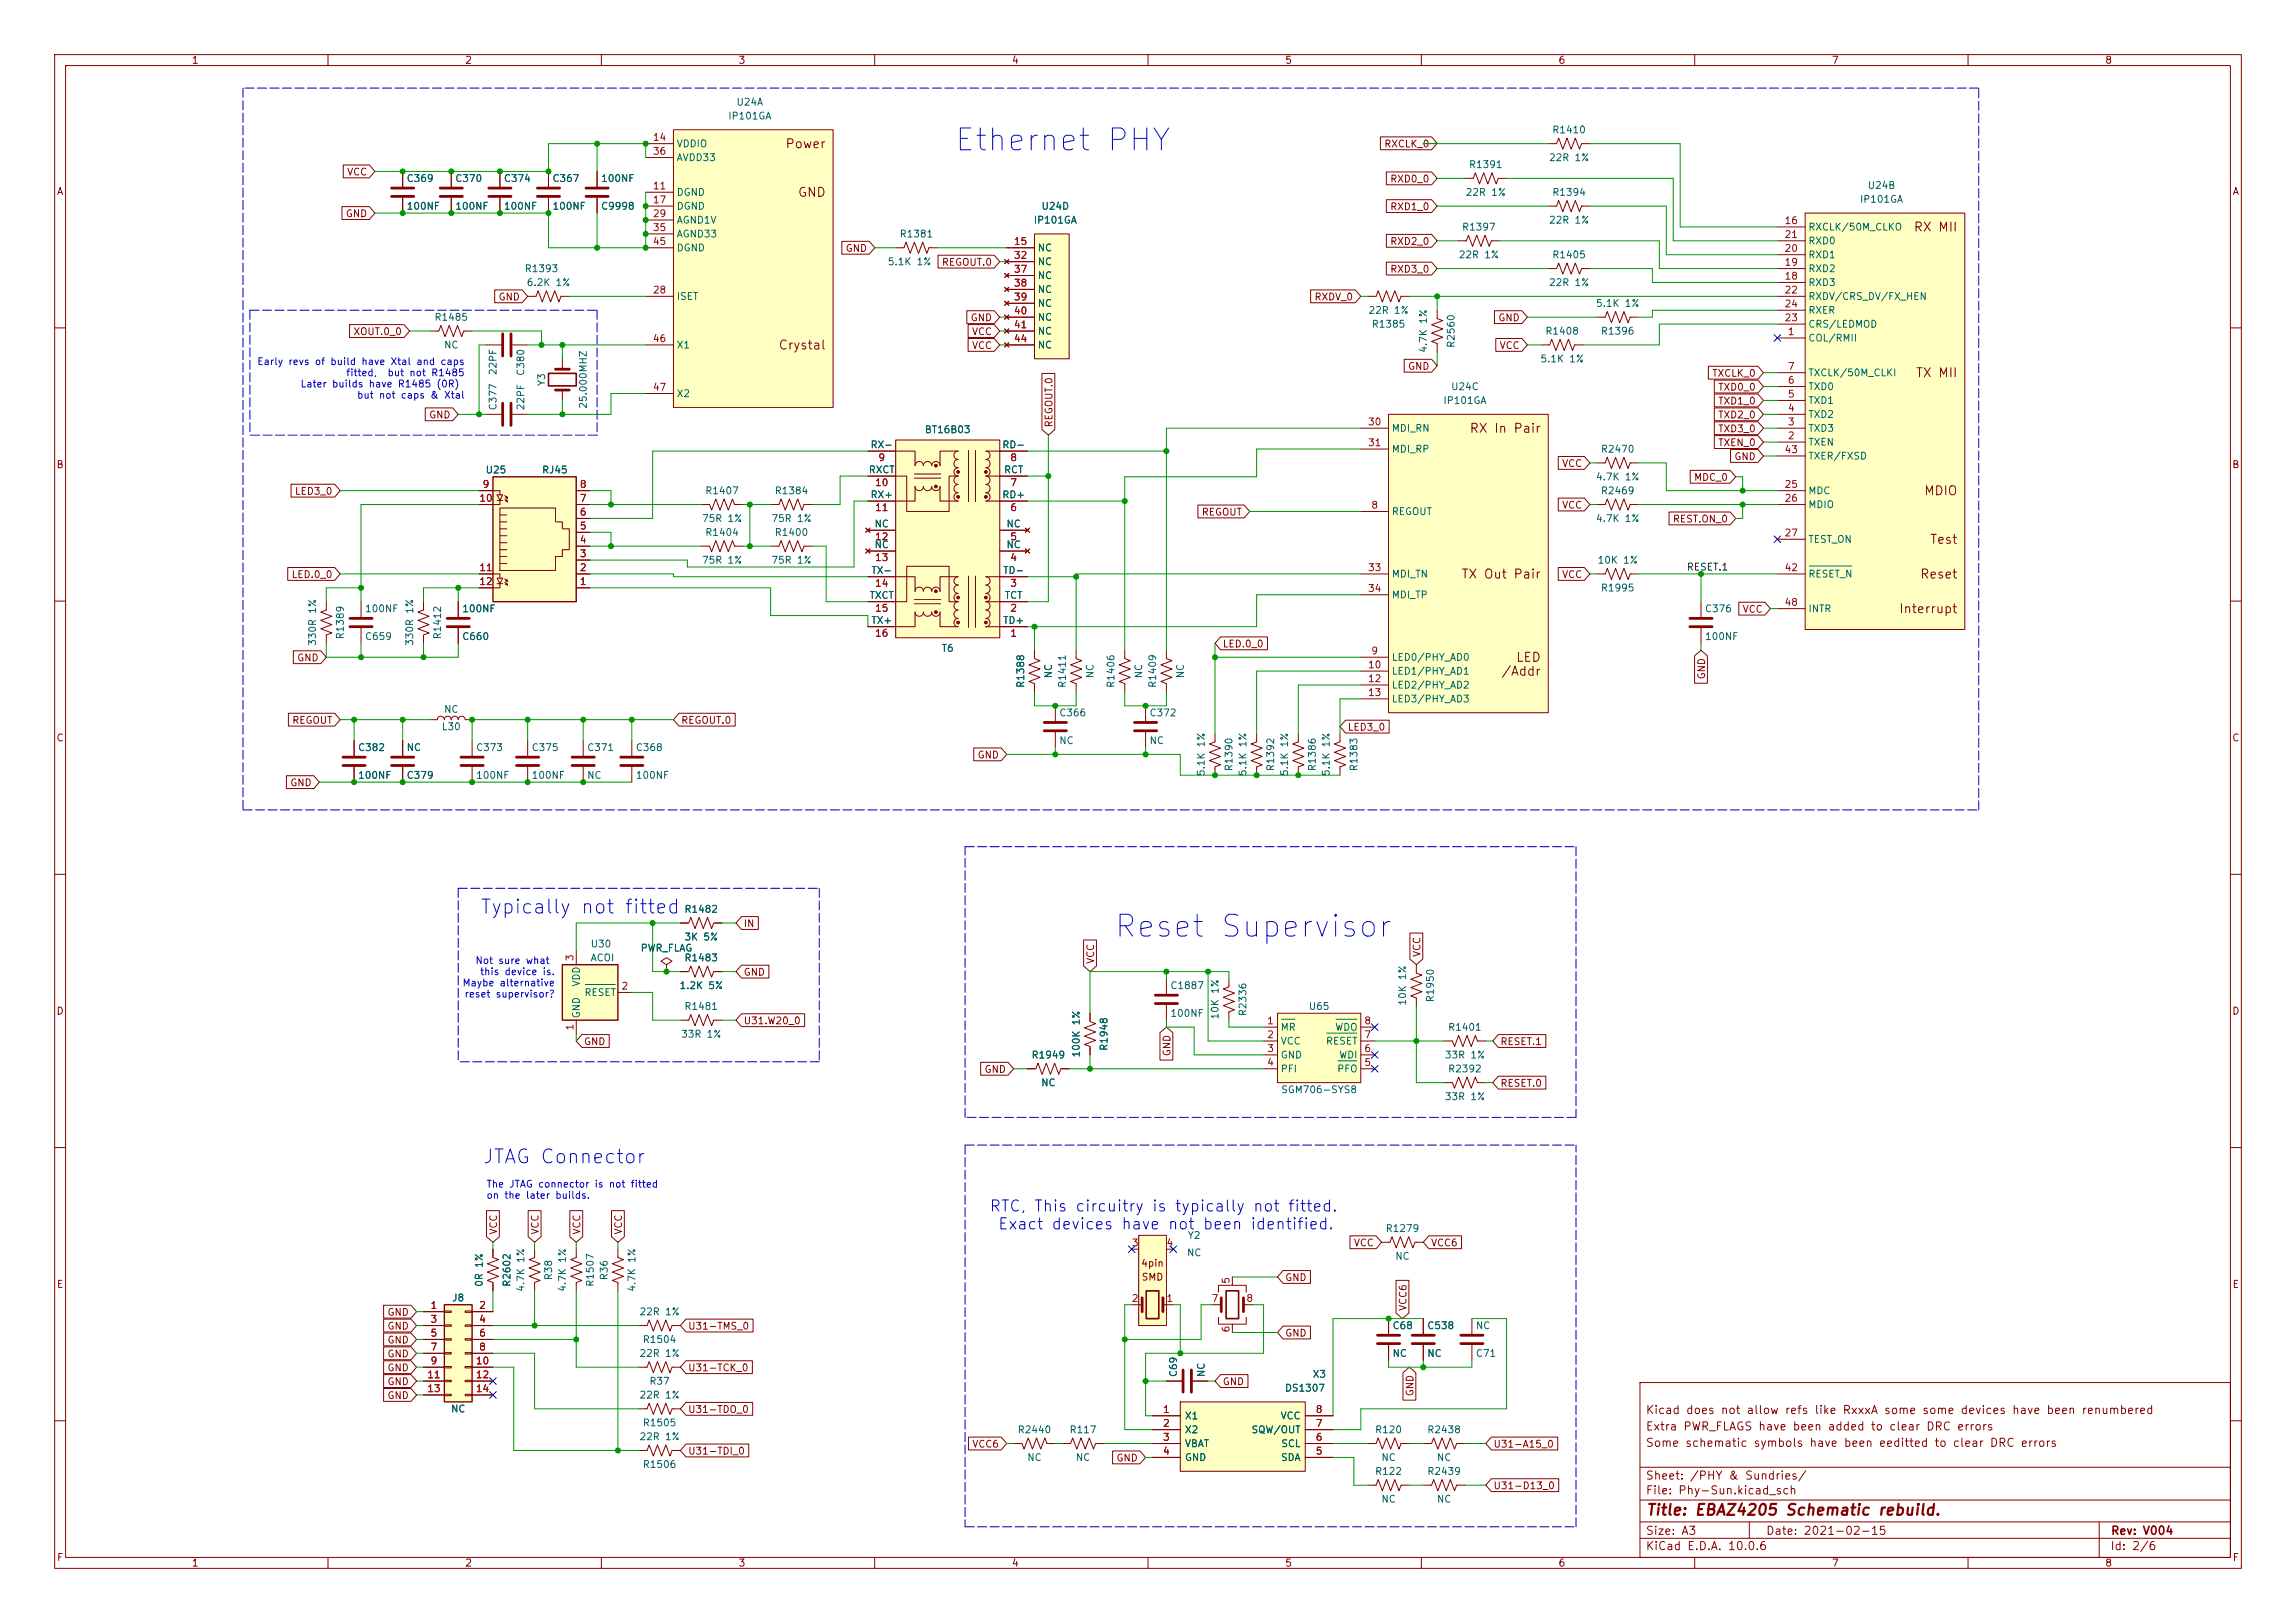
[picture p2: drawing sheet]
<svg xmlns="http://www.w3.org/2000/svg" width="420mm" height="297mm" viewBox="0 0 420 297" stroke-linecap="round" stroke-linejoin="round" font-family="sans-serif">
<defs><g id="words">
<g font-size="4" fill="#0000c2">
<text x="174.3" y="28.6">Ethernet PHY</text>
<text x="203.5" y="172.5">Reset Supervisor</text>
</g>
<g font-size="2.5" fill="#0000c2">
<text x="87.7" y="167.8">Typically not fitted</text>
<text x="88.1" y="213.6">JTAG Connector</text>
</g>
<g font-size="2" fill="#0000c2">
<text x="180.9" y="222.2">RTC, This circuitry is typically not fitted.</text>
<text x="182.4" y="225.5">Exact devices have not been identified.</text>
</g>
<text font-size="2" fill="#840000" x="301" y="277.8">Title: EBAZ4205 Schematic rebuild.</text>
<g font-size="1.7" fill="#840000">
<text x="143.6" y="27.5">Power</text>
<text x="145.8" y="36.4">GND</text>
<text x="349.9" y="42.8">RX MII</text>
<text x="142.3" y="64.4">Crystal</text>
<text x="350.3" y="69.5">TX MII</text>
<text x="268.7" y="79.6">RX In Pair</text>
<text x="351.8" y="91">MDIO</text>
<text x="352.9" y="99.9">Test</text>
<text x="267.2" y="106.3">TX Out Pair</text>
<text x="351.1" y="106.3">Reset</text>
<text x="347.3" y="112.6">Interrupt</text>
<text x="274.5" y="124.1">/Addr</text>
<text x="277.2" y="121.5">LED</text>
</g>
<g font-size="1.5" fill="#840000">
<text x="300.9" y="262.1">Extra PWR_FLAGS have been added to clear DRC errors</text>
<text x="300.9" y="259.1">Kicad does not allow refs like RxxxA some some devices have been renumbered</text>
<text x="300.9" y="265.1">Some schematic symbols have been eeditted to clear DRC errors</text>
<text x="300.9" y="273.8">File: Phy-Sun.kicad_sch</text>
<text x="300.9" y="271.1">Sheet: /PHY &amp; Sundries/</text>
<text x="300.9" y="281.2">Size: A3</text>
<text x="322.9" y="281.2">Date: 2021-02-15</text>
<text x="386" y="281.2">Rev: V004</text>
<text x="300.9" y="284">KiCad E.D.A. 10.0.6</text>
<text x="385.9" y="284">Id: 2/6</text>
</g>
<g font-size="1.3" fill="#840000">
<text x="35" y="12">1</text>
<text x="85" y="12">2</text>
<text x="135" y="12">3</text>
<text x="185" y="12">4</text>
<text x="235" y="12">5</text>
<text x="285" y="12">6</text>
<text x="335" y="12">7</text>
<text x="385" y="12">8</text>
<text x="253.1" y="27.3">RXCLK_0</text>
<text x="10.3" y="36">A</text>
<text x="63.4" y="32.4">VCC</text>
<text x="254.2" y="33.7">RXD0_0</text>
<text x="408.3" y="36">A</text>
<text x="63.1" y="40">GND</text>
<text x="254.2" y="38.8">RXD1_0</text>
<text x="154.6" y="46.4">GND</text>
<text x="254.2" y="45.1">RXD2_0</text>
<text x="172.2" y="48.9">REGOUT.0</text>
<text x="254.2" y="50.2">RXD3_0</text>
<text x="91.1" y="55.3">GND</text>
<text x="177.4" y="59.1">GND</text>
<text x="240.3" y="55.3">RXDV_0</text>
<text x="274" y="59.1">GND</text>
<text x="64.5" y="61.6">XOUT.0_0</text>
<text x="177.7" y="64.2">VCC</text>
<text x="177.7" y="61.6">VCC</text>
<text x="274.2" y="64.2">VCC</text>
<text x="257.5" y="68">GND</text>
<text x="313.1" y="69.3">TXCLK_0</text>
<text x="314.2" y="71.8">TXD0_0</text>
<text x="78.4" y="76.9">GND</text>
<text x="314.2" y="74.3">TXD1_0</text>
<text x="314.2" y="76.9">TXD2_0</text>
<text x="192.8" y="78.3" transform="rotate(-90 192.8 78.3)">REGOUT.0</text>
<text x="314.2" y="79.4">TXD3_0</text>
<text x="314.2" y="82">TXEN_0</text>
<text x="10.2" y="86">B</text>
<text x="285.6" y="85.8">VCC</text>
<text x="309.8" y="88.3">MDC_0</text>
<text x="317.1" y="84.5">GND</text>
<text x="408.2" y="86">B</text>
<text x="53.8" y="90.8">LED3_0</text>
<text x="219.7" y="94.7">REGOUT</text>
<text x="285.6" y="93.4">VCC</text>
<text x="305.9" y="95.9">REST.ON_0</text>
<text x="53.2" y="106.1">LED.0_0</text>
<text x="285.6" y="106.1">VCC</text>
<text x="318.7" y="112.4">VCC</text>
<text x="223.6" y="118.8">LED.0_0</text>
<text x="54.3" y="121.3">GND</text>
<text x="312.2" y="124.4" transform="rotate(-90 312.2 124.4)">GND</text>
<text x="10.2" y="136">C</text>
<text x="53.4" y="132.8">REGOUT</text>
<text x="124.5" y="132.8">REGOUT.0</text>
<text x="246.4" y="134">LED3_0</text>
<text x="408.2" y="136">C</text>
<text x="178.7" y="139.1">GND</text>
<text x="53" y="144.2">GND</text>
<text x="135.9" y="170">IN</text>
<text x="135.9" y="178.9">GND</text>
<text x="200.4" y="176.5" transform="rotate(-90 200.4 176.5)">VCC</text>
<text x="260.1" y="175.2" transform="rotate(-90 260.1 175.2)">VCC</text>
<text x="10.2" y="186">D</text>
<text x="408.2" y="186">D</text>
<text x="106.7" y="191.6">GND</text>
<text x="135.9" y="187.7">U31.W20_0</text>
<text x="274.4" y="191.6">RESET.1</text>
<text x="180" y="196.6">GND</text>
<text x="214.4" y="193.4" transform="rotate(-90 214.4 193.4)">GND</text>
<text x="274.4" y="199.2">RESET.0</text>
<text x="91.2" y="226" transform="rotate(-90 91.2 226)">VCC</text>
<text x="98.8" y="226" transform="rotate(-90 98.8 226)">VCC</text>
<text x="106.5" y="226" transform="rotate(-90 106.5 226)">VCC</text>
<text x="114.1" y="226" transform="rotate(-90 114.1 226)">VCC</text>
<text x="208.6" y="232.1">4pin</text>
<text x="247.5" y="228.4">VCC</text>
<text x="261.7" y="228.4">VCC6</text>
<text x="10.3" y="236">E</text>
<text x="208.7" y="234.6">SMD</text>
<text x="235" y="234.7">GND</text>
<text x="257.6" y="240" transform="rotate(-90 257.6 240)">VCC6</text>
<text x="408.3" y="236">E</text>
<text x="70.8" y="243.6">GND</text>
<text x="70.8" y="241.1">GND</text>
<text x="125.8" y="243.6">U31-TMS_0</text>
<text x="235" y="244.9">GND</text>
<text x="70.8" y="246.2">GND</text>
<text x="70.8" y="248.7">GND</text>
<text x="70.8" y="251.2">GND</text>
<text x="125.8" y="251.2">U31-TCK_0</text>
<text x="70.8" y="256.3">GND</text>
<text x="70.8" y="253.8">GND</text>
<text x="223.6" y="253.8">GND</text>
<text x="258.9" y="255.6" transform="rotate(-90 258.9 255.6)">GND</text>
<text x="125.8" y="258.9">U31-TDO_0</text>
<text x="125.8" y="266.5">U31-TDI_0</text>
<text x="177.8" y="265.2">VCC6</text>
<text x="204.1" y="267.8">GND</text>
<text x="273.1" y="265.2">U31-A15_0</text>
<text x="273.1" y="272.8">U31-D13_0</text>
<text x="10.3" y="286">F</text>
<text x="35" y="287">1</text>
<text x="85" y="287">2</text>
<text x="135" y="287">3</text>
<text x="185" y="287">4</text>
<text x="235" y="287">5</text>
<text x="285" y="287">6</text>
<text x="335" y="287">7</text>
<text x="385" y="287">8</text>
<text x="408.3" y="286">F</text>
</g>
<g font-size="1.3" fill="#006464">
<text x="133.1" y="22.2">IP101GA</text>
<text x="134.6" y="19.6">U24A</text>
<text x="123.7" y="27.3">VDDIO</text>
<text x="123.7" y="29.8">AVDD33</text>
<text x="283.2" y="29.8">22R 1%</text>
<text x="283.8" y="24.7">R1410</text>
<text x="74.3" y="33.6">C369</text>
<text x="83.2" y="33.6">C370</text>
<text x="92.1" y="33.6">C374</text>
<text x="100.9" y="33.6">C367</text>
<text x="109.8" y="33.6">100NF</text>
<text x="268.6" y="31.1">R1391</text>
<text x="341.5" y="34.9">U24B</text>
<text x="74.3" y="38.7">100NF</text>
<text x="83.2" y="38.7">100NF</text>
<text x="92.1" y="38.7">100NF</text>
<text x="100.9" y="38.7">100NF</text>
<text x="109.8" y="38.7">C9998</text>
<text x="123.7" y="36.1">DGND</text>
<text x="123.7" y="38.7">DGND</text>
<text x="123.7" y="41.2">AGND1V</text>
<text x="189" y="41.2">IP101GA</text>
<text x="190.4" y="38.7">U24D</text>
<text x="268" y="36.1">22R 1%</text>
<text x="283.2" y="41.2">22R 1%</text>
<text x="283.8" y="36.1">R1394</text>
<text x="340.1" y="37.4">IP101GA</text>
<text x="123.7" y="43.8">AGND33</text>
<text x="123.7" y="46.3">DGND</text>
<text x="164.5" y="43.8">R1381</text>
<text x="189.7" y="46.3">NC</text>
<text x="266.7" y="47.6">22R 1%</text>
<text x="267.3" y="42.5">R1397</text>
<text x="283.8" y="47.6">R1405</text>
<text x="330.7" y="42.5">RXCLK/50M_CLKO</text>
<text x="330.7" y="47.6">RXD1</text>
<text x="330.7" y="45">RXD0</text>
<text x="95.9" y="50.1">R1393</text>
<text x="96.2" y="52.7">6.2K 1%</text>
<text x="162.3" y="48.8">5.1K 1%</text>
<text x="189.7" y="48.8">NC</text>
<text x="189.7" y="51.4">NC</text>
<text x="189.7" y="53.9">NC</text>
<text x="283.2" y="52.7">22R 1%</text>
<text x="330.7" y="52.7">RXD3</text>
<text x="330.7" y="50.1">RXD2</text>
<text x="79.4" y="59">R1485</text>
<text x="123.7" y="55.2">ISET</text>
<text x="189.7" y="56.5">NC</text>
<text x="189.7" y="59">NC</text>
<text x="250.2" y="57.7">22R 1%</text>
<text x="291.8" y="56.5">5.1K 1%</text>
<text x="330.7" y="55.2">RXDV/CRS_DV/FX_HEN</text>
<text x="330.7" y="57.7">RXER</text>
<text x="81.1" y="64.1">NC</text>
<text x="123.7" y="64.1">X1</text>
<text x="189.7" y="61.5">NC</text>
<text x="189.7" y="64.1">NC</text>
<text x="250.8" y="60.3">R1385</text>
<text x="261.3" y="64.7" transform="rotate(-90 261.3 64.7)">4.7K 1%</text>
<text x="266.4" y="63.8" transform="rotate(-90 266.4 63.8)">R2560</text>
<text x="282.6" y="61.5">R1408</text>
<text x="292.7" y="61.5">R1396</text>
<text x="330.7" y="62.8">COL/RMII</text>
<text x="330.7" y="60.3">CRS/LEDMOD</text>
<text x="91.1" y="68.8" transform="rotate(-90 91.1 68.8)">22PF</text>
<text x="96.2" y="68.9" transform="rotate(-90 96.2 68.9)">C380</text>
<text x="100" y="70.7" transform="rotate(-90 100 70.7)">Y3</text>
<text x="265.3" y="71.7">U24C</text>
<text x="281.7" y="66.6">5.1K 1%</text>
<text x="330.7" y="71.7">TXD0</text>
<text x="330.7" y="69.2">TXCLK/50M_CLKI</text>
<text x="91.1" y="75.2" transform="rotate(-90 91.1 75.2)">C377</text>
<text x="96.2" y="75.2" transform="rotate(-90 96.2 75.2)">22PF</text>
<text x="107.6" y="74.9" transform="rotate(-90 107.6 74.9)">25.000MHZ</text>
<text x="123.7" y="73">X2</text>
<text x="263.9" y="74.2">IP101GA</text>
<text x="330.7" y="76.8">TXD2</text>
<text x="330.7" y="74.2">TXD1</text>
<text x="159.1" y="82.3">RX-</text>
<text x="169.1" y="79.6">BT16B03</text>
<text x="183.2" y="82.3">RD-</text>
<text x="254.5" y="79.3">MDI_RN</text>
<text x="254.5" y="83.1">MDI_RP</text>
<text x="292.7" y="83.1">R2470</text>
<text x="330.7" y="81.9">TXEN</text>
<text x="330.7" y="79.3">TXD3</text>
<text x="88.7" y="86.9">U25</text>
<text x="99" y="86.9">RJ45</text>
<text x="158.8" y="86.9">RXCT</text>
<text x="183.5" y="86.9">RCT</text>
<text x="291.8" y="88.2">4.7K 1%</text>
<text x="330.7" y="84.4">TXER/FXSD</text>
<text x="128.3" y="95.8">75R 1%</text>
<text x="128.9" y="90.8">R1407</text>
<text x="141" y="95.8">75R 1%</text>
<text x="141.6" y="90.8">R1384</text>
<text x="159.1" y="91.5">RX+</text>
<text x="183.2" y="91.5">RD+</text>
<text x="254.5" y="94.6">REGOUT</text>
<text x="291.8" y="95.8">4.7K 1%</text>
<text x="292.7" y="90.8">R2469</text>
<text x="330.7" y="90.8">MDC</text>
<text x="330.7" y="93.3">MDIO</text>
<text x="128.9" y="98.4">R1404</text>
<text x="141.6" y="98.4">R1400</text>
<text x="159.9" y="96.8">NC</text>
<text x="159.9" y="100.6">NC</text>
<text x="184" y="100.6">NC</text>
<text x="184" y="96.8">NC</text>
<text x="330.7" y="99.6">TEST_ON</text>
<text x="128.3" y="103.5">75R 1%</text>
<text x="141" y="103.5">75R 1%</text>
<text x="159.3" y="105.3">TX-</text>
<text x="183.4" y="105.3">TD-</text>
<text x="254.5" y="106">MDI_TN</text>
<text x="292.1" y="103.5">10K 1%</text>
<text x="330.7" y="106">RESET_N</text>
<text x="66.7" y="112.3">100NF</text>
<text x="84.4" y="112.3">100NF</text>
<text x="159" y="109.9">TXCT</text>
<text x="183.7" y="109.9">TCT</text>
<text x="254.5" y="109.8">MDI_TP</text>
<text x="292.7" y="108.5">R1995</text>
<text x="311.8" y="112.3">C376</text>
<text x="330.7" y="112.3">INTR</text>
<text x="58.1" y="118.3" transform="rotate(-90 58.1 118.3)">330R 1%</text>
<text x="63.2" y="117.1" transform="rotate(-90 63.2 117.1)">R1389</text>
<text x="66.7" y="117.4">C659</text>
<text x="75.9" y="118.3" transform="rotate(-90 75.9 118.3)">330R 1%</text>
<text x="81" y="117.1" transform="rotate(-90 81 117.1)">R1412</text>
<text x="84.4" y="117.4">C660</text>
<text x="159.3" y="114.5">TX+</text>
<text x="172.1" y="119.6">T6</text>
<text x="183.4" y="114.5">TD+</text>
<text x="311.8" y="117.4">100NF</text>
<text x="187.7" y="126" transform="rotate(-90 187.7 126)">R1388</text>
<text x="192.7" y="124.2" transform="rotate(-90 192.7 124.2)">NC</text>
<text x="195.3" y="126" transform="rotate(-90 195.3 126)">R1411</text>
<text x="200.4" y="124.2" transform="rotate(-90 200.4 124.2)">NC</text>
<text x="204.2" y="126" transform="rotate(-90 204.2 126)">R1406</text>
<text x="209.2" y="124.2" transform="rotate(-90 209.2 124.2)">NC</text>
<text x="211.8" y="126" transform="rotate(-90 211.8 126)">R1409</text>
<text x="216.9" y="124.2" transform="rotate(-90 216.9 124.2)">NC</text>
<text x="254.5" y="121.2">LED0/PHY_AD0</text>
<text x="254.5" y="123.8">LED1/PHY_AD1</text>
<text x="81.1" y="130.8">NC</text>
<text x="193.7" y="131.4">C366</text>
<text x="210.2" y="131.4">C372</text>
<text x="254.5" y="126.3">LED2/PHY_AD2</text>
<text x="254.5" y="128.9">LED3/PHY_AD3</text>
<text x="65.4" y="137.7">C382</text>
<text x="74.3" y="137.7">NC</text>
<text x="80.7" y="133.9">L30</text>
<text x="87" y="137.7">C373</text>
<text x="97.1" y="137.7">C375</text>
<text x="107.3" y="137.7">C371</text>
<text x="116.2" y="137.7">C368</text>
<text x="193.7" y="136.5">NC</text>
<text x="210.2" y="136.5">NC</text>
<text x="65.4" y="142.8">100NF</text>
<text x="74.3" y="142.8">C379</text>
<text x="87" y="142.8">100NF</text>
<text x="97.1" y="142.8">100NF</text>
<text x="107.3" y="142.8">NC</text>
<text x="116.2" y="142.8">100NF</text>
<text x="220.7" y="142.1" transform="rotate(-90 220.7 142.1)">5.1K 1%</text>
<text x="225.8" y="141.2" transform="rotate(-90 225.8 141.2)">R1390</text>
<text x="228.3" y="142.1" transform="rotate(-90 228.3 142.1)">5.1K 1%</text>
<text x="233.4" y="141.2" transform="rotate(-90 233.4 141.2)">R1392</text>
<text x="235.9" y="142.1" transform="rotate(-90 235.9 142.1)">5.1K 1%</text>
<text x="241" y="141.2" transform="rotate(-90 241 141.2)">R1386</text>
<text x="243.5" y="142.1" transform="rotate(-90 243.5 142.1)">5.1K 1%</text>
<text x="248.6" y="141.2" transform="rotate(-90 248.6 141.2)">R1383</text>
<text x="125.1" y="167.3">R1482</text>
<text x="107.9" y="173.7">U30</text>
<text x="125.1" y="172.4">3K 5%</text>
<text x="107.9" y="176.2">ACOI</text>
<text x="117.1" y="174.4">PWR_FLAG</text>
<text x="125.1" y="176.2">R1483</text>
<text x="106.4" y="180.6" transform="rotate(-90 106.4 180.6)">VDD</text>
<text x="106.8" y="182.6">RESET</text>
<text x="124.2" y="181.3">1.2K 5%</text>
<text x="125.1" y="185.1">R1481</text>
<text x="214" y="181.3">C1887</text>
<text x="239.3" y="185.1">U65</text>
<text x="257.5" y="184.1" transform="rotate(-90 257.5 184.1)">10K 1%</text>
<text x="262.6" y="183.5" transform="rotate(-90 262.6 183.5)">R1950</text>
<text x="106.4" y="186.5" transform="rotate(-90 106.4 186.5)">GND</text>
<text x="124.5" y="190.2">33R 1%</text>
<text x="214" y="186.4">100NF</text>
<text x="223.2" y="186.7" transform="rotate(-90 223.2 186.7)">10K 1%</text>
<text x="228.3" y="186.1" transform="rotate(-90 228.3 186.1)">R2336</text>
<text x="234.2" y="188.9">MR</text>
<text x="234.2" y="191.5">VCC</text>
<text x="242.4" y="191.5">RESET</text>
<text x="244.1" y="188.9">WDO</text>
<text x="264.8" y="188.9">R1401</text>
<text x="188.6" y="194">R1949</text>
<text x="197.8" y="193.6" transform="rotate(-90 197.8 193.6)">100K 1%</text>
<text x="202.9" y="192.4" transform="rotate(-90 202.9 192.4)">R1948</text>
<text x="234.2" y="194">GND</text>
<text x="234.2" y="196.5">PFI</text>
<text x="244.5" y="196.5">PFO</text>
<text x="244.9" y="194">WDI</text>
<text x="264.2" y="194">33R 1%</text>
<text x="264.8" y="196.5">R2392</text>
<text x="190.3" y="199.1">NC</text>
<text x="234.2" y="200.4">SGM706-SYS8</text>
<text x="264.2" y="201.6">33R 1%</text>
<text x="217.2" y="227">Y2</text>
<text x="253.4" y="225.8">R1279</text>
<text x="217" y="230.2">NC</text>
<text x="255.1" y="230.8">NC</text>
<text x="82.6" y="238.5">J8</text>
<text x="88.6" y="235.6" transform="rotate(-90 88.6 235.6)">0R 1%</text>
<text x="93.7" y="235.6" transform="rotate(-90 93.7 235.6)">R2602</text>
<text x="96.2" y="236.5" transform="rotate(-90 96.2 236.5)">4.7K 1%</text>
<text x="101.3" y="234.4" transform="rotate(-90 101.3 234.4)">R38</text>
<text x="103.8" y="236.5" transform="rotate(-90 103.8 236.5)">4.7K 1%</text>
<text x="108.9" y="235.6" transform="rotate(-90 108.9 235.6)">R1507</text>
<text x="111.5" y="234.4" transform="rotate(-90 111.5 234.4)">R36</text>
<text x="116.5" y="236.5" transform="rotate(-90 116.5 236.5)">4.7K 1%</text>
<text x="116.9" y="241">22R 1%</text>
<text x="254.6" y="243.5">C68</text>
<text x="261" y="243.5">C538</text>
<text x="269.9" y="243.5">NC</text>
<text x="116.9" y="248.6">22R 1%</text>
<text x="117.5" y="246.1">R1504</text>
<text x="254.6" y="248.6">NC</text>
<text x="261" y="248.6">NC</text>
<text x="269.9" y="248.6">C71</text>
<text x="116.9" y="256.2">22R 1%</text>
<text x="118.7" y="253.7">R37</text>
<text x="215.6" y="252.1" transform="rotate(-90 215.6 252.1)">C69</text>
<text x="220.7" y="252.1" transform="rotate(-90 220.7 252.1)">NC</text>
<text x="234.9" y="255">DS1307</text>
<text x="240" y="252.4">X3</text>
<text x="82.4" y="258.8">NC</text>
<text x="116.9" y="263.9">22R 1%</text>
<text x="117.5" y="261.3">R1505</text>
<text x="186" y="262.6">R2440</text>
<text x="195.5" y="262.6">R117</text>
<text x="216.6" y="260">X1</text>
<text x="216.6" y="262.6">X2</text>
<text x="228.8" y="262.6">SQW/OUT</text>
<text x="234.1" y="260">VCC</text>
<text x="251.4" y="262.6">R120</text>
<text x="261" y="262.6">R2438</text>
<text x="117.5" y="268.9">R1506</text>
<text x="187.8" y="267.7">NC</text>
<text x="196.7" y="267.7">NC</text>
<text x="216.6" y="265.1">VBAT</text>
<text x="216.6" y="267.7">GND</text>
<text x="234.2" y="267.7">SDA</text>
<text x="234.3" y="265.1">SCL</text>
<text x="252.6" y="267.7">NC</text>
<text x="262.7" y="267.7">NC</text>
<text x="251.4" y="270.2">R122</text>
<text x="252.6" y="275.3">NC</text>
<text x="261" y="270.2">R2439</text>
<text x="262.7" y="275.3">NC</text>
</g>
<g font-size="1.3" fill="#a90000">
<text x="119.3" y="26.1">14</text>
<text x="119.3" y="28.6">36</text>
<text x="119.3" y="35">11</text>
<text x="119.3" y="37.5">17</text>
<text x="119.3" y="40">29</text>
<text x="326.3" y="41.3">16</text>
<text x="119.3" y="42.6">35</text>
<text x="119.3" y="45.1">45</text>
<text x="185.4" y="45.1">15</text>
<text x="185.4" y="47.7">32</text>
<text x="326.3" y="46.4">20</text>
<text x="326.3" y="43.9">21</text>
<text x="185.4" y="50.2">37</text>
<text x="185.4" y="52.7">38</text>
<text x="326.3" y="51.5">18</text>
<text x="326.3" y="48.9">19</text>
<text x="119.3" y="54">28</text>
<text x="185.4" y="55.3">39</text>
<text x="185.4" y="57.8">40</text>
<text x="326.3" y="54">22</text>
<text x="326.3" y="59.1">23</text>
<text x="326.3" y="56.6">24</text>
<text x="119.3" y="62.9">46</text>
<text x="185.4" y="60.4">41</text>
<text x="185.4" y="62.9">44</text>
<text x="326.9" y="61.6">1</text>
<text x="119.3" y="71.8">47</text>
<text x="326.9" y="70.5">6</text>
<text x="326.9" y="68">7</text>
<text x="326.9" y="75.6">4</text>
<text x="326.9" y="73.1">5</text>
<text x="250.1" y="78.1">30</text>
<text x="250.1" y="82">31</text>
<text x="326.3" y="83.2">43</text>
<text x="326.9" y="80.7">2</text>
<text x="326.9" y="78.1">3</text>
<text x="88.2" y="89.6">9</text>
<text x="105.9" y="89.6">8</text>
<text x="160" y="89.3">10</text>
<text x="160.6" y="84.7">9</text>
<text x="184.7" y="89.3">7</text>
<text x="184.7" y="84.7">8</text>
<text x="326.3" y="89.6">25</text>
<text x="87.6" y="92.1">10</text>
<text x="105.9" y="94.7">6</text>
<text x="105.9" y="92.1">7</text>
<text x="160" y="93.8">11</text>
<text x="184.7" y="93.8">6</text>
<text x="250.7" y="93.4">8</text>
<text x="326.3" y="92.1">26</text>
<text x="105.9" y="99.7">4</text>
<text x="105.9" y="97.2">5</text>
<text x="160" y="99.2">12</text>
<text x="184.7" y="99.2">5</text>
<text x="326.3" y="98.5">27</text>
<text x="87.6" y="104.8">11</text>
<text x="87.6" y="107.4">12</text>
<text x="105.9" y="107.4">1</text>
<text x="105.9" y="104.8">2</text>
<text x="105.9" y="102.3">3</text>
<text x="160" y="103">13</text>
<text x="160" y="107.7">14</text>
<text x="184.7" y="107.7">3</text>
<text x="184.7" y="103">4</text>
<text x="250.1" y="104.8">33</text>
<text x="326.3" y="104.8">42</text>
<text x="160" y="112.2">15</text>
<text x="184.7" y="112.2">2</text>
<text x="250.1" y="108.6">34</text>
<text x="326.3" y="111.2">48</text>
<text x="160" y="116.8">16</text>
<text x="184.7" y="116.8">1</text>
<text x="250.1" y="122.6">10</text>
<text x="250.1" y="125.1">12</text>
<text x="250.7" y="120.1">9</text>
<text x="250.1" y="127.7">13</text>
<text x="105.2" y="176" transform="rotate(-90 105.2 176)">3</text>
<text x="113.6" y="181.4">2</text>
<text x="105.2" y="188.7" transform="rotate(-90 105.2 188.7)">1</text>
<text x="231.7" y="187.7">1</text>
<text x="231.7" y="190.3">2</text>
<text x="249.5" y="190.3">7</text>
<text x="249.5" y="187.7">8</text>
<text x="231.7" y="192.8">3</text>
<text x="231.7" y="195.4">4</text>
<text x="249.5" y="195.4">5</text>
<text x="249.5" y="192.8">6</text>
<text x="206.9" y="228.4">3</text>
<text x="213.3" y="228.4">4</text>
<text x="78.6" y="239.8">1</text>
<text x="87.5" y="239.8">2</text>
<text x="206.9" y="238.5">2</text>
<text x="213.3" y="238.5">1</text>
<text x="221.5" y="238.5">7</text>
<text x="225.2" y="235" transform="rotate(-90 225.2 235)">5</text>
<text x="227.9" y="238.5">8</text>
<text x="78.6" y="242.4">3</text>
<text x="78.6" y="244.9">5</text>
<text x="87.5" y="242.4">4</text>
<text x="87.5" y="244.9">6</text>
<text x="225.2" y="243.9" transform="rotate(-90 225.2 243.9)">6</text>
<text x="78.6" y="247.4">7</text>
<text x="78.6" y="250">9</text>
<text x="86.9" y="250">10</text>
<text x="87.5" y="247.4">8</text>
<text x="78" y="252.5">11</text>
<text x="78" y="255.1">13</text>
<text x="86.9" y="252.5">12</text>
<text x="86.9" y="255.1">14</text>
<text x="212.6" y="258.9">1</text>
<text x="212.6" y="261.4">2</text>
<text x="212.6" y="263.9">3</text>
<text x="240.6" y="263.9">6</text>
<text x="240.6" y="261.4">7</text>
<text x="240.6" y="258.9">8</text>
<text x="212.6" y="266.5">4</text>
<text x="240.6" y="266.5">5</text>
</g>
<g font-size="1.3" fill="#0000c2">
<text x="46.9" y="67.1">Early revs of build have Xtal and caps</text>
<text x="54.9" y="71.2">Later builds have R1485 (0R)</text>
<text x="63.2" y="69.2">fitted,</text>
<text x="70.8" y="69.2">but not R1485</text>
<text x="65.2" y="73.2">but not caps &amp; Xtal</text>
<text x="86.9" y="176.7">Not sure what</text>
<text x="87.7" y="178.8">this device is.</text>
<text x="84.5" y="180.8">Maybe alternative</text>
<text x="84.9" y="182.9">reset supervisor?</text>
<text x="88.9" y="217.6">The JTAG connector is not fitted</text>
<text x="88.9" y="219.7">on the later builds.</text>
</g>
<text font-size="1.3" fill="#0f0f0f" x="308.4" y="104.7">RESET.1</text>
</g></defs>
<g fill="none" stroke="#840000" stroke-width=".18">
<path d="M10 10h400v277h-400zM12 12h396v273h-396zM60 10v2M110 10v2M160 10v2M210 10v2M260 10v2M310 10v2M360 10v2M10 60h2M408 60h2M10 110h2"/>
<path d="M408 110h2M10 160h2M408 160h2M124.5 168.9h1.5l.4-1 .7 2 .8-2 .8 2 .7-2 .8 2 .4-1h1.5M224.8 179.1v1.5l-1 .4 2 .7-2 .8 2 .8-2 .7 2 .8-1 .4v1.5M188 195.6h1.5l.4-1 .7 2 .8-2 .8 2 .7-2 .8 2 .4-1h1.5M10 210h2M408 210h2M300 253h108v32h-108zM10 260h2M185.4 264.2h1.5l.4 1 .8-2.1 .7 2.1 .8-2.1 .8 2.1 .7-2.1 .4 1.1h1.5M250.2 264.2h1.5l.4-1.1 .8 2.1 .7-2.1 .8 2.1 .7-2.1 .8 2.1 .4-1h1.5"/>
<path d="M260.3 264.2h1.6l.4-1.1 .7 2.1 .8-2.1 .7 2.1 .8-2.1 .8 2.1 .3-1h1.6M300 278.5h108M300 274.5h108M300 268.5h108M320 278.5v3M384 278.5v6.5M408 260h2M60 285v2M110 285v2M160 285v2M210 285v2M260 285v2"/>
<path d="M300 281.5h108M310 285v2M360 285v2"/>
</g>
<path d="M208.3 226.1h5.1v16.5h-5.1z" fill="#ffffc2"/>
<path d="M189.2 119v1.5l1 .4-2 .8 2 .7-2 .8 2 .8-2 .7 1 .4v1.5M207 238.8h1.9M207 228.6h1.3M208.3 226.1h5.1v16.5h-5.1zM212.7 238.8h1.9M213.4 228.6h1.2M221.6 238.8h1.8M222.9 236.5v-1.3h5.1v1.3M225.4 233.7v1.5M227.5 238.8h1.7M222.9 241v1.3h5.1v-1.3M225.4 242.3v1.5" fill="none" stroke="#840000" stroke-width=".18"/>
<path d="M208.9 237.5v2.5M212.7 237.5v2.5M223.4 237.5v2.5M227.5 237.5v2.5" fill="none" stroke="#840000" stroke-width=".51"/>
<path d="M209.7 236.2h2.3v5.1h-2.3zM224.3 236.2h2.3v5.1h-2.3z" fill="none" stroke="#840000" stroke-width=".3"/>
<path d="M254 75.8h29.2v54.6h-29.2z" fill="#ffffc2"/>
<g fill="none" stroke="#840000" stroke-width=".18">
<path d="M96.5 54.2h1.5l.4-1 .8 2 .7-2 .8 2 .8-2 .7 2 .4-1h1.5M250.2 54.2h1.5l.4-1 .8 2 .7-2 .8 2 .7-2 .8 2 .4-1h1.5M262.9 56.8v1.5l1 .4-2 .7 2 .8-2 .8 2 .7-2 .8 1 .4v1.5M88.9 63.1h2.8M88.9 75.8h2.8M93.7 63.1h2.8M93.7 75.8h2.8M248.9 78.4h5.1M254 75.8h29.2v54.6h-29.2zM248.9 93.6h5.1M248.9 82.2h5.1M66 110.1v2.8"/>
<path d="M66 114.9v2.8M248.9 105h5.1M248.9 108.8h5.1M311.1 110.1v2.8M311.1 114.9v2.8M64.8 135.5v2.8M73.7 135.5v2.8M78.7 131.7h1.3a.63 .63 0 0 1 .6-.6 .63 .63 0 0 1 .7 .6 .63 .63 0 0 1 .6-.6 .63 .63 0 0 1 .6 .6 .63 .63 0 0 1 .7-.6 .63 .63 0 0 1 .6 .6 .63 .63 0 0 1 .7-.6 .63 .63 0 0 1 .6 .6h1.3M106.7 135.5v2.8M115.6 135.5v2.8M248.9 120.3h5.1M248.9 122.8h5.1"/>
<path d="M248.9 125.3h5.1M248.9 127.9h5.1M64.8 140.3v2.8M73.7 140.3v2.8M106.7 140.3v2.8M115.6 140.3v2.8M199.4 185.4v1.5l1 .4-2 .8 2 .7-2 .8 2 .8-2 .7 1 .4v1.5M90.2 228.6v1.5l1 .4-2 .8 2 .7-2 .8 2 .8-2 .7 1 .4v1.5M97.8 228.6v1.5l-1 .4 2 .8-2 .7 2 .8-2 .8 2 .7-1 .4v1.5M113 228.6v1.5l1 .4-2 .8 2 .7-2 .8 2 .8-2 .7 1 .4v1.5M252.7 227.3h1.6l.3-1 .8 2 .8-2 .7 2 .8-2 .7 2 .4-1h1.5M116.8 250.2h1.6l.3-1 .8 2 .8-2 .7 2 .8-2 .8 2 .3-1h1.6"/>
<path d="M116.8 242.6h1.6l.3-1 .8 2 .8-2 .7 2 .8-2 .8 2 .3-1h1.6"/>
</g>
<g fill="none" stroke="#840000" stroke-width=".51">
<path d="M91.9 61.1v4.1M91.9 73.8v4.1M93.5 61.1v4.1M93.5 73.8v4.1M64 113.2h4.1M64 114.7h4.1M309.1 113.2h4.1M309.1 114.7h4.1M62.7 138.6h4.1M71.6 138.6h4.1M104.6 138.6h4.1M113.5 138.6h4.1"/>
<path d="M62.7 140.1h4.1M71.6 140.1h4.1M104.6 140.1h4.1M113.5 140.1h4.1"/>
</g>
<path d="M81.3 238.8h5.1v17.7h-5.1z" fill="#ffffc2"/>
<path d="M81.3 238.8h5.1v17.7h-5.1z" fill="none" stroke="#840000" stroke-width=".25"/>
<g fill="none" stroke="#840000" stroke-width=".18">
<path d="M81.3 239.9h1.2v.3h-1.2zM85.1 239.9h1.3v.3h-1.3zM77.5 240h3.8M77.5 242.6h3.8M77.5 245.1h3.8M77.5 247.6h3.8M77.5 250.2h3.8M77.5 252.7h3.8M77.5 255.3h3.8M81.3 242.4h1.2v.3h-1.2zM81.3 245h1.2v.2h-1.2zM81.3 247.5h1.2v.3h-1.2z"/>
<path d="M81.3 250.1h1.2v.2h-1.2zM81.3 252.6h1.2v.3h-1.2zM81.3 255.1h1.2v.3h-1.2zM85.1 242.4h1.3v.3h-1.3zM85.1 245h1.3v.2h-1.3zM85.1 247.5h1.3v.3h-1.3zM85.1 250.1h1.3v.2h-1.3zM85.1 252.6h1.3v.3h-1.3zM85.1 255.1h1.3v.3h-1.3zM86.4 240h3.8M86.4 242.6h3.8M86.4 245.1h3.8"/>
<path d="M86.4 247.6h3.8M86.4 250.2h3.8M86.4 252.7h3.8M86.4 255.3h3.8M254 241.3v2.8M254 246.1v2.8M260.3 241.3v2.8M260.3 246.1v2.8M269.2 241.3v2.8M269.2 246.1v2.8"/>
</g>
<path d="M252 244.3h4M252 245.9h4M258.3 244.3h4.1M258.3 245.9h4.1M267.2 244.3h4.1M267.2 245.9h4.1" fill="none" stroke="#840000" stroke-width=".51"/>
<path d="M90.2 87.2h15.2v22.9h-15.2z" fill="#ffffc2"/>
<g fill="none" stroke="#840000" stroke-width=".18">
<path d="M87.6 89.8h3.8v.8M90.9 90.6h1l-.5 1zM90.9 91.6h1M91.4 98h1.3M91.4 99.3h1.3M91.4 93h10.2v2.5h1.3v1.3h1.2v3.8h-1.2v1.3h-1.3v2.5h-10.2zM91.4 96.8h1.3M91.4 91.6v.7h-3.8M91.4 94.2h1.3M91.4 95.5h1.3M92.3 90.7l.5 .5-.1-.4M92.3 91.3l.5 .5-.1-.4"/>
<path d="M92.5 91.1l.3 .1M92.5 91.7l.3 .1M105.4 89.8h2.5M105.4 92.3h2.5M105.4 99.9h2.5M105.4 97.4h2.5M105.4 94.9h2.5M128.3 92.3h1.5l.4 1 .7-2 .8 2 .8-2 .7 2 .8-2 .4 1h1.5M128.3 99.9h1.5l.4 1.1 .7-2.1 .8 2.1 .8-2.1 .7 2.1 .8-2.1 .4 1h1.5M141 92.3h1.5l.4-1 .7 2 .8-2 .8 2 .7-2 .8 2 .4-1h1.5M141 99.9h1.5l.4-1 .7 2.1 .8-2.1 .8 2.1 .7-2.1 .8 2.1 .4-1.1h1.5M87.6 105h3.8v.8"/>
<path d="M90.9 105.8h1l-.5 1zM90.9 106.8h1M91.4 100.6h1.3M91.4 101.9h1.3M91.4 103.1h1.3M91.4 106.8v.8h-3.8M92.3 105.9l.5 .5-.1-.4M92.3 106.6l.5 .5-.1-.4M92.5 106.3l.3 .1M92.5 106.9l.3 .2M105.4 105h2.5M105.4 107.6h2.5"/>
<path d="M105.4 102.5h2.5"/>
</g>
<path d="M90.2 87.2h15.2v22.9h-15.2z" fill="none" stroke="#840000" stroke-width=".25"/>
<path d="M102.9 176.5h10.1v10.2h-10.1z" fill="#ffffc2"/>
<path d="M102.9 176.5h10.1v10.2h-10.1z" fill="none" stroke="#840000" stroke-width=".25"/>
<path d="M105.4 174v2.5M105.4 186.7v2.5M113 181.6h2.6M213.4 252.7h2.8M218.2 252.7h2.8M116.8 265.4h1.6l.3-1 .8 2 .8-2 .7 2 .8-2 .8 2 .3-1h1.6M194.3 264.2h1.5l.4-1.1 .8 2.1 .7-2.1 .8 2.1 .8-2.1 .7 2.1 .4-1h1.5" fill="none" stroke="#840000" stroke-width=".18"/>
<path d="M107.1 180.2h5.4" fill="none" stroke="#006464" stroke-width=".18"/>
<path d="M216.4 250.7v4.1M217.9 250.7v4.1" fill="none" stroke="#840000" stroke-width=".51"/>
<path d="M163.8 80.5h19.1v36.2h-19.1z" fill="#ffffc2"/>
<g fill="none" stroke="#840000" stroke-width=".18">
<path d="M102.9 65.7v1.9M102.9 71.4v1.9M158.4 96.6l.7 .8M158.7 87.1h7.2v6.5h7.7v-6.5h1.7M158.7 82.6h8.7v2.6a.76 .76 0 0 1 .7-.7 .76 .76 0 0 1 .8 .7 .76 .76 0 0 1 .8-.7 .76 .76 0 0 1 .7 .7 .76 .76 0 0 1 .8-.7 .76 .76 0 0 1 .8 .7v-2.6l3.3-.1a.76 .76 0 0 0-.8 .8 .76 .76 0 0 0 .8 .8M158.7 97h5.1M159.1 96.6l-.7 .8M163.8 80.5h19.1v36.2h-19.1zM167.3 87.5h4.8M167.3 86.7h4.8M175.3 88.7a.76 .76 0 0 0-.8 .7 .76 .76 0 0 0 .8 .8 .76 .76 0 0 0-.8 .7 .76 .76 0 0 0 .8 .8h-3.3v-2.7a.76 .76 0 0 1-.8 .8 .76 .76 0 0 1-.8-.8 .76 .76 0 0 1-.7 .8 .76 .76 0 0 1-.8-.8 .76 .76 0 0 1-.8 .8 .76 .76 0 0 1-.7-.8v2.7h-8.7M175.3 87.1a.77 .77 0 0 0-.8 .8 .77 .77 0 0 0 .8 .7"/>
<path d="M175.3 84.1a.76 .76 0 0 0-.8 .7 .76 .76 0 0 0 .8 .8 .76 .76 0 0 0-.8 .8 .76 .76 0 0 0 .8 .7M177.2 82.4v9.4M178.4 82.4v9.4M180.3 87.1a.76 .76 0 0 1 .8 .8 .76 .76 0 0 1-.8 .7 .76 .76 0 0 1 .8 .8 .76 .76 0 0 1-.8 .8 .76 .76 0 0 1 .8 .7 .76 .76 0 0 1-.8 .8h7.7M180.3 87.1h7.7M182.9 97h5.1M187.6 96.6l.7 .8M188 82.6h-7.7a.76 .76 0 0 1 .8 .7 .76 .76 0 0 1-.8 .8 .77 .77 0 0 1 .8 .7 .77 .77 0 0 1-.8 .8 .76 .76 0 0 1 .8 .8 .76 .76 0 0 1-.8 .7M188.3 96.6l-.7 .8M77.5 110.1v1.5l-1 .4 2 .8-2 .7 2 .8-2 .8 2 .7-1 .4v1.5M83.8 110.1v2.8M83.8 114.9v2.8"/>
<path d="M158.4 100.5l.7 .7M158.7 110.1h7.2v-6.5h7.7v6.5h1.7M158.7 105.5h8.7v2.7a.76 .76 0 0 1 .7-.8 .76 .76 0 0 1 .8 .8 .76 .76 0 0 1 .8-.8 .76 .76 0 0 1 .7 .8 .76 .76 0 0 1 .8-.8 .76 .76 0 0 1 .8 .8v-2.7h3.3a.76 .76 0 0 0-.8 .8 .76 .76 0 0 0 .8 .8 .77 .77 0 0 0-.8 .7 .77 .77 0 0 0 .8 .8M158.7 100.8h5.1M159.1 100.5l-.7 .7M167.3 110.5h4.8M167.3 109.7h4.8M175.3 110.1a.77 .77 0 0 0-.8 .8 .77 .77 0 0 0 .8 .7 .76 .76 0 0 0-.8 .8 .76 .76 0 0 0 .8 .8 .76 .76 0 0 0-.8 .7 .76 .76 0 0 0 .8 .8h-3.3v-2.7a.76 .76 0 0 1-.8 .8 .76 .76 0 0 1-.8-.8 .76 .76 0 0 1-.7 .8 .76 .76 0 0 1-.8-.8 .76 .76 0 0 1-.8 .8 .76 .76 0 0 1-.7-.8v2.7h-8.7M175.3 108.6a.76 .76 0 0 0-.8 .8 .76 .76 0 0 0 .8 .7M177.2 105.4v9.4M178.4 105.4v9.4M180.3 110.1a.76 .76 0 0 1 .8 .8 .76 .76 0 0 1-.8 .7 .77 .77 0 0 1 .8 .8 .77 .77 0 0 1-.8 .8"/>
<path d="M180.3 113.2a.76 .76 0 0 1 .8 .7 .76 .76 0 0 1-.8 .8h7.7M180.3 110.1h7.7M182.9 100.8h5.1M187.6 100.5l.7 .7M188 105.5h-7.7a.76 .76 0 0 1 .8 .8 .76 .76 0 0 1-.8 .8 .76 .76 0 0 1 .8 .7 .76 .76 0 0 1-.8 .8 .77 .77 0 0 1 .8 .7 .77 .77 0 0 1-.8 .8M188.3 100.5l-.7 .7M86.4 135.5v2.8M96.5 135.5v2.8M222.2 134.2v1.6l-1 .3 2.1 .8-2.1 .8 2.1 .7-2.1 .8 2.1 .8-1.1 .3v1.6M229.9 134.2v1.6l-1 .3 2 .8-2 .8 2 .7-2 .8 2 .8-1 .3v1.6M237.5 134.2v1.6l-1 .3 2 .8-2 .8 2 .7-2 .8 2 .8-1 .3v1.6M245.1 134.2v1.6l-1 .3 2 .8-2 .8 2 .7-2 .8 2 .8-1 .3v1.6"/>
<path d="M86.4 140.3v2.8M96.5 140.3v2.8M121.9 176.5l1-.6-1-.6-1 .6 1 .6v1.3M121.9 177.8h.1M124.5 177.8h1.5l.4-1 .7 2 .8-2 .8 2 .7-2 .8 2 .4-1h1.5M259.1 176.5v1.6l1 .3-2 .8 2 .8-2 .7 2 .8-2 .7 1 .4v1.6M124.5 186.7h1.5l.4-1 .7 2 .8-2 .8 2 .7-2 .8 2 .4-1h1.5M264.2 190.5h1.5l.4 1 .7-2 .8 2 .8-2 .7 2 .8-2 .4 1h1.5M264.2 198.1h1.5l.4 1 .7-2 .8 2 .8-2 .7 2 .8-2 .4 1h1.5M105.4 228.6v1.5l-1 .4 2 .8-2 .7 2 .8-2 .8 2 .7-1 .4v1.5M116.8 257.8h1.6l.3-1 .8 2 .8-2 .7 2 .8-2 .8 2 .3-1h1.6M250.2 271.8h1.5l.4-1 .8 2 .7-2 .8 2 .7-2 .8 2 .4-1h1.5"/>
<path d="M260.3 271.8h1.6l.4-1 .7 2 .8-2 .7 2 .8-2 .8 2 .3-1h1.6"/>
</g>
<g fill="#840000" stroke="#840000" stroke-width=".18">
<circle cx="180.3" cy="113.9" r=".25"/>
<circle cx="180.3" cy="109.3" r=".25"/>
<circle cx="180.3" cy="90.9" r=".25"/>
<circle cx="180.3" cy="86.4" r=".25"/>
<circle cx="175.3" cy="113.9" r=".25"/>
<circle cx="175.3" cy="109.3" r=".25"/>
<circle cx="175.3" cy="90.9" r=".25"/>
<circle cx="175.3" cy="86.4" r=".25"/>
<circle cx="171.2" cy="112" r=".25"/>
<circle cx="171.2" cy="108.2" r=".25"/>
<circle cx="171.2" cy="89" r=".25"/>
<circle cx="171.2" cy="85.2" r=".25"/>
</g>
<path d="M101.6 71.4h2.5M101.6 67.6h2.5M81.8 114.7h4.1M81.8 113.2h4.1M84.3 138.6h4.1M94.5 138.6h4.1M84.3 140.1h4.1M94.5 140.1h4.1" fill="none" stroke="#840000" stroke-width=".51"/>
<path d="M100.3 68.3h5.1v2.3h-5.1z" fill="none" stroke="#840000" stroke-width=".3"/>
<path d="M215.9 256.5h22.9v12.7h-22.9z" fill="#ffffc2"/>
<path d="M210.8 259.1h5.1M215.9 256.5h22.9v12.7h-22.9zM238.8 259.1h5M210.8 261.6h5.1M210.8 264.2h5.1M210.8 266.7h5.1M238.8 261.6h5M238.8 264.2h5M238.8 266.7h5" fill="none" stroke="#840000" stroke-width=".18"/>
<path d="M233.7 185.4h15.2v12.7h-15.2z" fill="#ffffc2"/>
<g fill="none" stroke="#840000" stroke-width=".18">
<path d="M196.8 119v1.5l1.1 .4-2.1 .8 2.1 .7-2.1 .8 2.1 .8-2.1 .7 1 .4v1.5M205.7 119v1.5l1.1 .4-2.1 .8 2.1 .7-2.1 .8 2.1 .8-2.1 .7 1 .4v1.5M213.4 119v1.5l1 .4-2.1 .8 2.1 .7-2.1 .8 2.1 .8-2.1 .7 1.1 .4v1.5M193 129.2v2.8M193 134v2.8M209.5 129.2v2.8M209.5 134v2.8M213.4 179.1v2.8M213.4 183.9v2.8M231.1 188h2.6M231.1 190.5h2.6M231.1 193h2.6"/>
<path d="M231.1 195.6h2.6M233.7 185.4h15.2v12.7h-15.2zM248.9 188h2.6M248.9 190.5h2.6M248.9 193h2.6M248.9 195.6h2.6"/>
</g>
<path d="M234.4 186.5h2.5M242.7 189.1h5.5M244.4 186.5h3.8M244.7 194.1h3.5" fill="none" stroke="#006464" stroke-width=".18"/>
<path d="M191 132.2h4.1M191 133.7h4.1M207.5 132.2h4.1M207.5 133.7h4.1M211.3 182.1h4.1M211.3 183.6h4.1" fill="none" stroke="#840000" stroke-width=".51"/>
<path d="M189.2 42.8h6.4v22.9h-6.4z" fill="#ffffc2"/>
<g fill="none" stroke="#840000" stroke-width=".18">
<path d="M163.8 45.3h1.6l.3-1 .8 2.1 .8-2.1 .7 2.1 .8-2.1 .7 2.1 .4-1.1h1.5M183.8 47.5l.7 .8M183.8 50l.7 .8M183.8 52.6l.7 .7M183.8 55.1l.7 .8M183.8 57.7l.7 .7M184.1 45.3h5.1M184.1 47.9h5.1M184.1 50.4h5.1M184.1 53h5.1M184.1 55.5h5.1M184.1 58h5.1"/>
<path d="M184.5 47.5l-.7 .8M184.5 50l-.7 .8M184.5 52.6l-.7 .7M184.5 55.1l-.7 .8M184.5 57.7l-.7 .7M189.2 42.8h6.4v22.9h-6.4zM183.8 60.2l.7 .8M183.8 62.7l.7 .8M184.1 60.6h5.1M184.1 63.1h5.1M184.5 60.2l-.7 .8M184.5 62.7l-.7 .8"/>
</g>
<path d="M330.2 39h29.2v76.2h-29.2z" fill="#ffffc2"/>
<g fill="none" stroke="#840000" stroke-width=".18">
<path d="M109.2 31.4v2.8M109.2 36.2v2.8M330.2 39h29.2v76.2h-29.2zM325.1 41.5h5.1M325.1 51.7h5.1M325.1 49.1h5.1M325.1 46.6h5.1M325.1 44.1h5.1M325.1 54.2h5.1M325.1 59.3h5.1M325.1 56.8h5.1M325.1 61.8h5.1"/>
<path d="M325.1 78.4h5.1M325.1 75.8h5.1M325.1 73.3h5.1M325.1 70.7h5.1M325.1 68.2h5.1M325.1 80.9h5.1M325.1 89.8h5.1M325.1 92.3h5.1M325.1 98.7h5.1M325.1 83.4h5.1M325.1 105h5.1M325.1 111.4h5.1"/>
</g>
<path d="M330.9 103.6h7.8" fill="none" stroke="#006464" stroke-width=".18"/>
<path d="M107.2 35.9h4.1M107.2 34.4h4.1" fill="none" stroke="#840000" stroke-width=".51"/>
<path d="M123.2 23.7h29.2v50.8h-29.2z" fill="#ffffc2"/>
<g fill="none" stroke="#840000" stroke-width=".18">
<path d="M62.5 37.8h5.1l1 1.2-1 1.2h-5.1zM62.8 30.2h4.8l1 1.2-1 1.1h-4.8zM73.7 31.4v2.8M73.7 36.2v2.8M82.5 31.4v2.8M82.5 36.2v2.8M91.4 31.4v2.8M91.4 36.2v2.8M100.3 31.4v2.8M100.3 36.2v2.8M109.2 31.4v2.8M109.2 36.2v2.8"/>
<path d="M118.1 35.2h5.1M118.1 26.3h5.1M118.1 37.7h5.1M118.1 28.8h5.1M123.2 23.7h29.2v50.8h-29.2zM252.5 25.1h9.4l1 1.1-1 1.2h-9.4zM253.6 31.5h8.3l1 1.1-1 1.2h-8.3zM253.6 36.5h8.3l1 1.2-1 1.2h-8.3zM268 32.6h1.5l.4-1 .7 2.1 .8-2.1 .8 2.1 .7-2.1 .8 2.1 .4-1.1h1.5M283.2 37.7h1.5l.4-1 .8 2 .7-2 .8 2 .8-2 .7 2 .4-1h1.5M283.2 26.3h1.5l.4-1 .8 2 .7-2 .8 2 .8-2 .7 2 .4-1h1.5M63.9 59.4h10l1 1.2-1 1.2h-10z"/>
<path d="M90.5 53.1h5l1 1.1-1 1.2h-5zM118.1 54.2h5.1M118.1 40.3h5.1M118.1 42.8h5.1M118.1 45.3h5.1M154 44.2h5l1 1.1-1 1.2h-5zM171.6 46.7h10.3l1 1.2-1 1.2h-10.3zM176.8 56.9h5.1l1 1.1-1 1.2h-5.1zM177.1 59.4h4.8l1 1.2-1 1.2h-4.8zM183.8 47.5l.7 .8M183.8 50l.7 .8M183.8 52.6l.7 .7"/>
<path d="M183.8 55.1l.7 .8M183.8 57.7l.7 .7M184.1 45.3h5.1M184.1 58h5.1M184.1 47.9h5.1M184.1 50.4h5.1M184.1 53h5.1M184.1 55.5h5.1M184.5 47.5l-.7 .8M184.5 50l-.7 .8M184.5 52.6l-.7 .7M184.5 55.1l-.7 .8"/>
<path d="M184.5 57.7l-.7 .7M239.7 53.1h8.2l1 1.1-1 1.2h-8.2zM253.6 42.9h8.3l1 1.2-1 1.1h-8.3zM253.6 48h8.3l1 1.1-1 1.2h-8.3zM266.7 44.1h1.5l.4-1 .8 2 .7-2 .8 2 .8-2 .7 2 .4-1h1.5M273.4 56.9h5l1 1.1-1 1.2h-5zM283.2 49.1h1.5l.4-1 .8 2.1 .7-2.1 .8 2.1 .8-2.1 .7 2.1 .4-1.1h1.5M292.1 58h1.5l.4-1 .8 2.1 .7-2.1 .8 2.1 .8-2.1 .7 2.1 .4-1.1h1.5M77.8 74.6h5l1 1.2-1 1.2h-5zM78.7 60.6h1.6l.3-1 .8 2 .8-2 .7 2 .8-2 .8 2 .3-1h1.6M118.1 63.1h5.1M118.1 72h5.1"/>
<path d="M177.1 61.9h4.8l1 1.2-1 1.2h-4.8zM183.8 60.2l.7 .8M183.8 62.7l.7 .8M184.1 63.1h5.1M184.1 60.6h5.1M184.5 60.2l-.7 .8M184.5 62.7l-.7 .8M190.6 68.3h2.3v10.3l-1.1 1-1.2-1zM256.9 65.8h5l1 1.1-1 1.2h-5zM273.6 61.9h4.8l1 1.2-1 1.2h-4.8zM281.9 63.1h1.6l.3-1 .8 2 .8-2 .7 2 .8-2 .8 2 .3-1h1.6M312.5 67h9.1l1 1.2-1 1.2h-9.1z"/>
<path d="M313.6 69.6h8l1 1.1-1 1.2h-8zM313.6 72.1h8l1 1.2-1 1.2h-8zM313.6 74.6h8l1 1.2-1 1.2h-8zM313.6 77.2h8l1 1.2-1 1.1h-8zM313.6 79.7h8l1 1.2-1 1.2h-8zM53.2 88.6h8l1 1.2-1 1.2h-8zM87.6 92.3h2.6M87.6 89.8h2.6M105.4 92.3h2.5M105.4 99.9h2.5M105.4 97.4h2.5M105.4 94.9h2.5"/>
<path d="M105.4 89.8h2.5M158.4 96.6l.7 .8M158.7 97h5.1M158.7 91.7h5.1M158.7 87.1h5.1M158.7 82.6h5.1M159.1 96.6l-.7 .8M182.9 97h5.1M182.9 91.7h5.1M182.9 87.1h5.1M182.9 82.6h5.1M187.6 96.6l.7 .8"/>
<path d="M188.3 96.6l-.7 .8M219.1 92.4h8.5l1 1.2-1 1.2h-8.5zM285 83.5h4.8l1 1.2-1 1.2h-4.8zM285 91.2h4.8l1 1.1-1 1.2h-4.8zM292.1 84.7h1.5l.4-1 .8 2 .7-2 .8 2 .8-2 .7 2 .4-1h1.5M292.1 92.3h1.5l.4-1 .8 2 .7-2 .8 2 .8-2 .7 2 .4-1h1.5M305.3 93.7h11.2l1 1.2-1 1.1h-11.2zM309.2 86.1h7.3l1 1.1-1 1.2h-7.3zM316.5 82.3h5.1l1 1.1-1 1.2h-5.1zM52.6 103.9h8.6l1 1.1-1 1.2h-8.6zM53.7 119.1h5l1 1.2-1 1.1h-5zM59.7 110.1v1.5l-1 .4 2 .8-2 .7 2 .8-2 .8 2 .7-1 .4v1.5"/>
<path d="M83.8 110.1v2.8M83.8 114.9v2.8M87.6 105h2.6M87.6 107.6h2.6M105.4 105h2.5M105.4 107.6h2.5M105.4 102.5h2.5M158.4 100.5l.7 .7M158.7 114.7h5.1M158.7 110.1h5.1M158.7 105.5h5.1M158.7 100.8h5.1"/>
<path d="M159.1 100.5l-.7 .7M182.9 114.7h5.1M182.9 110.1h5.1M182.9 105.5h5.1M182.9 100.8h5.1M187.6 100.5l.7 .7M188.3 100.5l-.7 .7M189.2 119v1.3M223.3 116.6h8.5v2.3h-8.5l-1.1-1.2zM285 103.9h4.8l1 1.1-1 1.2h-4.8zM292.1 105h1.5l.4-1 .8 2 .7-2 .8 2 .8-2 .7 2 .4-1h1.5M318.1 110.2h4.7l1 1.2-1 1.2h-4.7z"/>
<path d="M52.8 130.5h8.4l1 1.2-1 1.2h-8.4zM64.8 135.5v2.8M73.7 135.5v2.8M124.2 130.5h10.3v2.4h-10.3l-1-1.2zM178.1 136.9h5l1 1.1-1 1.2h-5zM189.2 125.3v1.3M246.1 131.8h8v2.3h-8l-1-1.1zM310 120l1.1-1 1.2 1v5h-2.3zM52.4 142h5l1 1.1-1 1.2h-5zM64.8 140.3v2.8M73.7 140.3v2.8M121.9 177.8h.1"/>
<path d="M124.5 168.9h1.2M124.5 177.8h1.2M130.8 168.9h1.3M130.8 177.8h1.3M135.6 167.7h3.1v2.4h-3.1l-1-1.2zM135.6 176.6h5v2.4h-5l-1-1.2zM198.2 172h2.4v4.8l-1.2 1-1.2-1zM257.9 170.7h2.4v4.8l-1.2 1-1.2-1zM106.4 189.3h5v2.4h-5l-1-1.2zM135.6 185.5h11.6v2.4h-11.6l-1-1.2zM179.4 194.4h5l1 1.2-1 1.2h-5zM188 195.6h1.2"/>
<path d="M194.3 195.6h1.3M199.4 185.4v1.3M199.4 191.8v1.2M212.2 189l1.2-1 1.1 1v5h-2.3zM274.1 189.3h8.7v2.4h-8.7l-1.1-1.2zM274.1 196.9h8.7v2.4h-8.7l-1.1-1.2zM70.2 238.9h5l1 1.1-1 1.2h-5zM89 221.5h2.3v4.8l-1.1 1-1.2-1zM90.2 228.6v1.3M90.2 234.9v1.3M96.6 221.5h2.4v4.8l-1.2 1-1.2-1zM104.2 221.5h2.4v4.8l-1.2 1-1.2-1z"/>
<path d="M111.9 221.5h2.3v4.8l-1.2 1-1.1-1zM234.7 232.5h5v2.4h-5l-1-1.2zM246.9 226.2h4.8l1 1.1-1 1.2h-4.8zM255.4 234.3h2.3v6l-1.2 1-1.1-1zM261.4 226.2h5.9v2.3h-5.9l-1.1-1.2zM70.2 254.1h5l1 1.2-1 1.1h-5zM70.2 243.9h5l1 1.2-1 1.2h-5zM70.2 241.4h5l1 1.2-1 1.1h-5zM70.2 246.5h5l1 1.1-1 1.2h-5zM70.2 249h5l1 1.2-1 1.2h-5zM70.2 251.6h5l1 1.1-1 1.2h-5zM77.5 240h3.8"/>
<path d="M77.5 242.6h3.8M77.5 245.1h3.8M77.5 247.6h3.8M77.5 250.2h3.8M77.5 252.7h3.8M77.5 255.3h3.8M86.4 240h3.8M86.4 242.6h3.8M86.4 245.1h3.8M86.4 247.6h3.8M86.4 250.2h3.8M86.4 252.7h3.8"/>
<path d="M86.4 255.3h3.8M125.5 256.6h12.2v2.4h-12.2l-1-1.2zM125.5 241.4h12.2v2.3h-12.2l-1-1.1zM125.5 249h12.1v2.4h-12.1l-1-1.2zM210.8 259.1h5.1M213.4 252.7h2.8M218.2 252.7h2.8M223.3 251.6h5v2.3h-5l-1.1-1.2zM234.7 242.7h5v2.3h-5l-1-1.2zM238.8 259.1h5M254 241.3v2.8M254 246.1v2.8"/>
<path d="M256.6 251.2l1.2-1 1.2 1v5h-2.4zM260.3 241.3v2.8M260.3 246.1v2.8M125.5 264.3h11.5v2.3h-11.5l-1-1.2zM177.2 263h5.9l1 1.2-1 1.1h-5.9zM203.5 265.5h5l1 1.2-1 1.2h-5zM210.8 261.6h5.1M210.8 264.2h5.1M210.8 266.7h5.1M238.8 261.6h5M238.8 264.2h5M238.8 266.7h5"/>
<path d="M272.8 263h12.1v2.3h-12.1l-1-1.1zM272.8 270.6h12.3v2.4h-12.3l-1-1.2z"/>
</g>
<path d="M71.6 34.4h4.1M71.6 35.9h4.1M80.5 34.4h4.1M80.5 35.9h4.1M89.4 34.4h4.1M89.4 35.9h4.1M98.3 34.4h4.1M98.3 35.9h4.1" fill="none" stroke="#840000" stroke-width=".51"/>
<g fill="none" stroke="#0000c2" stroke-width=".18" stroke-dasharray="1.7 .6">
<path d="M44.4 16.1v132.1M361.9 16.1h-317.5M45.7 56.8v22.8M45.7 56.8h63.5M109.2 56.8v22.8M109.2 79.6h-63.5M44.4 148.2h317.5M176.5 154.9h111.8M288.3 154.9v49.6M361.9 148.2v-132.1M83.8 162.6v31.7M83.8 162.6h66.1"/>
<path d="M149.9 162.6v31.7M149.9 194.3h-66.1M176.5 204.5v-49.6M176.5 209.6v69.8M176.5 209.6h111.8M288.3 204.5h-111.8M176.5 279.4h111.8M288.3 279.4v-69.8"/>
</g>
<g fill="none" stroke="#009600" stroke-width=".18">
<path d="M109.2 26.3v5.1M109.2 39v6.3M118.1 35.2v10.1h-17.8v-6.3h-31.7M118.1 28.8v-2.5h-17.8v5.1h-31.7M262.9 26.2l-2.6 .1h22.9M262.9 32.6h5.1M262.9 37.7h20.3M275.6 32.6h30.5v11.5h19M290.8 26.3h16.5v15.2h17.8M290.8 37.7h14v8.9h20.3M104.1 54.2h14M160 45.3h3.8"/>
<path d="M171.4 45.3h12.7M182.9 47.9h1.2M182.9 58h1.2M248.9 54.2h1.3M257.8 54.2h67.3M262.9 54.2v2.6M262.9 44.1h3.8M262.9 49.1h20.3M274.3 44.1h29.2v5h21.6M279.4 58h12.7M290.8 49.1h11.5v2.6h22.8M325.1 59.3h-21.6v3.8h-13.9"/>
<path d="M325.1 56.8h-22.8v1.2h-2.6M74.9 60.6h3.8M83.8 75.8h5.1M86.4 60.6h12.7v2.5M88.9 63.1h-1.3v12.7M96.5 63.1h21.6M102.9 63.1v2.6M102.9 73.3v2.5M118.1 72h-6.3v3.8h-15.3M182.9 63.1h1.2M182.9 60.6h1.2M191.8 79.6v30.5h-3.8"/>
<path d="M248.9 78.4h-35.5v40.6M262.9 64.4v2.5M279.4 63.1h2.5M322.6 75.8h2.5M322.6 78.4h2.5M322.6 68.2h2.5M322.6 70.7h2.5M322.6 73.3h2.5M62.2 89.8h25.4M87.6 92.3h-21.6v17.8M107.9 89.8h3.9v2.5M107.9 97.4h3.9v2.5"/>
<path d="M107.9 92.3h20.4M107.9 99.9h20.4M135.9 92.3h5.1M135.9 99.9h5.1M137.2 92.3v7.6M148.6 99.9h2.5v10.2h7.6M158.7 87.1h-5v5.2h-5.1M158.7 82.6h-39.3v12.3h-11.5M158.7 91.7h-2.5v12.1h-30.5v-1.3h-17.8M188 82.6h25.4M188 91.7h17.7M188 87.1h3.8"/>
<path d="M228.6 93.6h20.3M248.9 82.2h-19v5h-24.2v31.8M290.8 92.3h1.3M290.8 84.7h1.3M299.7 84.7h5.1v5.1h20.3M299.7 92.3h25.4M317.5 87.2h1.3v2.6M318.8 92.3v2.6h-1.3M322.6 80.9h2.5M322.6 83.4h2.5M59.7 117.7v2.6h24.1v-2.6M62.2 105h25.4"/>
<path d="M66 107.6h-6.3v2.5M66 117.7v2.6M77.5 117.7v2.6M83.8 107.6v2.5M87.6 107.6h-10.1v2.5M107.9 107.6h33.1v5h17.7v2.1M107.9 105h15.3v.5h35.5M188 105.5h8.8M189.2 114.7v4.3M222.2 117.7v16.5M248.9 108.8h-19v5.9h-41.9M248.9 105h-52.1v14"/>
<path d="M290.8 105h1.3M299.7 105h25.4M311.1 105v5.1M311.1 117.7v1.3M323.8 111.4h1.3M62.2 131.7h16.5M64.8 131.7v3.8M73.7 131.7v3.8M96.5 131.7v3.8M106.7 131.7v3.8M115.6 131.7v3.8M123.2 131.7h-36.8v3.8"/>
<path d="M184.1 138h31.8v3.9h29.2M189.2 126.6v2.6h7.6v-2.6M193 136.8v1.2M205.7 126.6v2.6h7.7v-2.6M209.5 136.8v1.2M222.2 120.3h26.7M248.9 122.8h-19v11.4M248.9 125.3h-11.4v8.9M248.9 127.9h-3.8v6.3M58.4 143.1h57.2M119.4 168.9v8.9h5.1M124.5 168.9h-19.1v5.1"/>
<path d="M132.1 168.9h2.5M132.1 177.8h2.5M213.4 177.8v1.3M221 177.8v12.7h10.1M224.8 179.1v-1.3h-25.4v7.6M105.4 189.2v1.3M115.6 181.6h3.8v5.1h5.1M132.1 186.7h2.5M185.4 195.6h2.6M195.6 195.6h35.5M199.4 193v2.6M213.4 186.7v1.3h5v5h12.7"/>
<path d="M224.8 186.7v1.3h6.3M251.5 190.5h12.7M259.1 184.2v13.9h5.1M271.8 190.5h1.2M271.8 198.1h1.2M90.2 227.3v1.3M90.2 236.2v3.8M97.8 227.3v1.3M97.8 236.2v6.4M105.4 227.3v1.3M105.4 236.2v14h11.4M113 227.3v1.3"/>
<path d="M113 236.2v29.2M207 238.8h-1.3v22.8h5.1M214.6 238.8h1.3v8.8M221.6 238.8h-1.9v6.3h-14M225.4 233.7h8.3M229.2 238.8h1.9v8.8h-21.6v11.5h1.3M76.2 252.7h1.3M76.2 255.3h1.3M76.2 250.2h1.3M76.2 245.1h1.3M76.2 247.6h1.3M76.2 242.6h1.3"/>
<path d="M76.2 240h1.3M90.2 250.2h3.8v15.2h22.8M90.2 245.1h15.2M90.2 247.6h7.6v10.2h19M90.2 242.6h26.6M209.5 252.7h3.9M221 252.7h1.2M225.4 243.8h8.3M254 248.9v1.3h15.2v-1.3M260.3 241.3h-16.5v17.8M260.3 248.9v1.3M269.2 241.3h6.4v16.5h-26.7v3.8h-5.1"/>
<path d="M184.1 264.2h1.3M193 264.2h1.3M201.9 264.2h8.9M209.5 266.7h1.3M243.8 264.2h6.4M243.8 266.7h3.8v5.1h2.6M257.8 264.2h2.5M257.8 271.8h2.5M268 264.2h3.8M268 271.8h3.8"/>
</g>
<g fill="none" stroke="#000084" stroke-width=".18">
<path d="M324.5 61.2l1.2 1.3M325.7 61.2l-1.2 1.3M324.5 98.1l1.2 1.2M325.7 98.1l-1.2 1.2M250.9 195l1.2 1.2M250.9 192.4l1.2 1.2M250.9 187.4l1.2 1.2M252.1 195l-1.2 1.2M252.1 192.4l-1.2 1.2M252.1 187.4l-1.2 1.2M206.4 228l1.2 1.2M207.6 228l-1.2 1.2"/>
<path d="M214 228l1.2 1.2M215.2 228l-1.2 1.2M89.6 252.1l1.2 1.2M89.6 254.7l1.2 1.2M90.8 252.1l-1.2 1.2M90.8 254.7l-1.2 1.2"/>
</g>
<g fill="#009600" stroke="#009600" stroke-width=".18">
<circle cx="111.8" cy="92.3" r=".46"/>
<circle cx="111.8" cy="99.9" r=".46"/>
<circle cx="137.2" cy="92.3" r=".46"/>
<circle cx="137.2" cy="99.9" r=".46"/>
<circle cx="229.9" cy="141.9" r=".46"/>
<circle cx="237.5" cy="141.9" r=".46"/>
<circle cx="254" cy="241.3" r=".46"/>
<circle cx="260.3" cy="250.2" r=".46"/>
<circle cx="259.1" cy="190.5" r=".46"/>
<circle cx="215.9" cy="247.6" r=".46"/>
<circle cx="193" cy="129.2" r=".46"/>
<circle cx="222.2" cy="120.3" r=".46"/>
<circle cx="205.7" cy="91.7" r=".46"/>
<circle cx="99.1" cy="63.1" r=".46"/>
<circle cx="102.9" cy="63.1" r=".46"/>
<circle cx="102.9" cy="75.8" r=".46"/>
<circle cx="106.7" cy="143.1" r=".46"/>
<circle cx="119.4" cy="168.9" r=".46"/>
<circle cx="115.6" cy="131.7" r=".46"/>
<circle cx="199.4" cy="195.6" r=".46"/>
<circle cx="64.8" cy="131.7" r=".46"/>
<circle cx="73.7" cy="131.7" r=".46"/>
<circle cx="66" cy="120.3" r=".46"/>
<circle cx="83.8" cy="107.6" r=".46"/>
<circle cx="87.6" cy="75.8" r=".46"/>
<circle cx="64.8" cy="143.1" r=".46"/>
<circle cx="73.7" cy="143.1" r=".46"/>
<circle cx="66" cy="107.6" r=".46"/>
<circle cx="77.5" cy="120.3" r=".46"/>
<circle cx="86.4" cy="131.7" r=".46"/>
<circle cx="86.4" cy="143.1" r=".46"/>
<circle cx="96.5" cy="143.1" r=".46"/>
<circle cx="96.5" cy="131.7" r=".46"/>
<circle cx="106.7" cy="131.7" r=".46"/>
<circle cx="97.8" cy="242.6" r=".46"/>
<circle cx="121.9" cy="177.8" r=".46"/>
<circle cx="105.4" cy="245.1" r=".46"/>
<circle cx="113" cy="265.4" r=".46"/>
<circle cx="205.7" cy="245.1" r=".46"/>
<circle cx="209.5" cy="252.7" r=".46"/>
<circle cx="221" cy="177.8" r=".46"/>
<circle cx="213.4" cy="177.8" r=".46"/>
<circle cx="193" cy="138" r=".46"/>
<circle cx="209.5" cy="129.2" r=".46"/>
<circle cx="209.5" cy="138" r=".46"/>
<circle cx="222.2" cy="141.9" r=".46"/>
<circle cx="196.8" cy="105.5" r=".46"/>
<circle cx="191.8" cy="87.1" r=".46"/>
<circle cx="213.4" cy="82.6" r=".46"/>
<circle cx="189.2" cy="114.7" r=".46"/>
<circle cx="91.4" cy="39" r=".46"/>
<circle cx="100.3" cy="31.4" r=".46"/>
<circle cx="100.3" cy="39" r=".46"/>
<circle cx="118.1" cy="45.3" r=".46"/>
<circle cx="109.2" cy="26.3" r=".46"/>
<circle cx="118.1" cy="26.3" r=".46"/>
<circle cx="109.2" cy="45.3" r=".46"/>
<circle cx="118.1" cy="37.7" r=".46"/>
<circle cx="118.1" cy="40.3" r=".46"/>
<circle cx="118.1" cy="42.8" r=".46"/>
<circle cx="262.9" cy="54.2" r=".46"/>
<circle cx="311.1" cy="105" r=".46"/>
<circle cx="318.8" cy="89.8" r=".46"/>
<circle cx="318.8" cy="92.3" r=".46"/>
<circle cx="73.7" cy="31.4" r=".46"/>
<circle cx="82.5" cy="31.4" r=".46"/>
<circle cx="91.4" cy="31.4" r=".46"/>
<circle cx="73.7" cy="39" r=".46"/>
<circle cx="82.5" cy="39" r=".46"/>
</g>
<use href="#words"/>
</svg>
